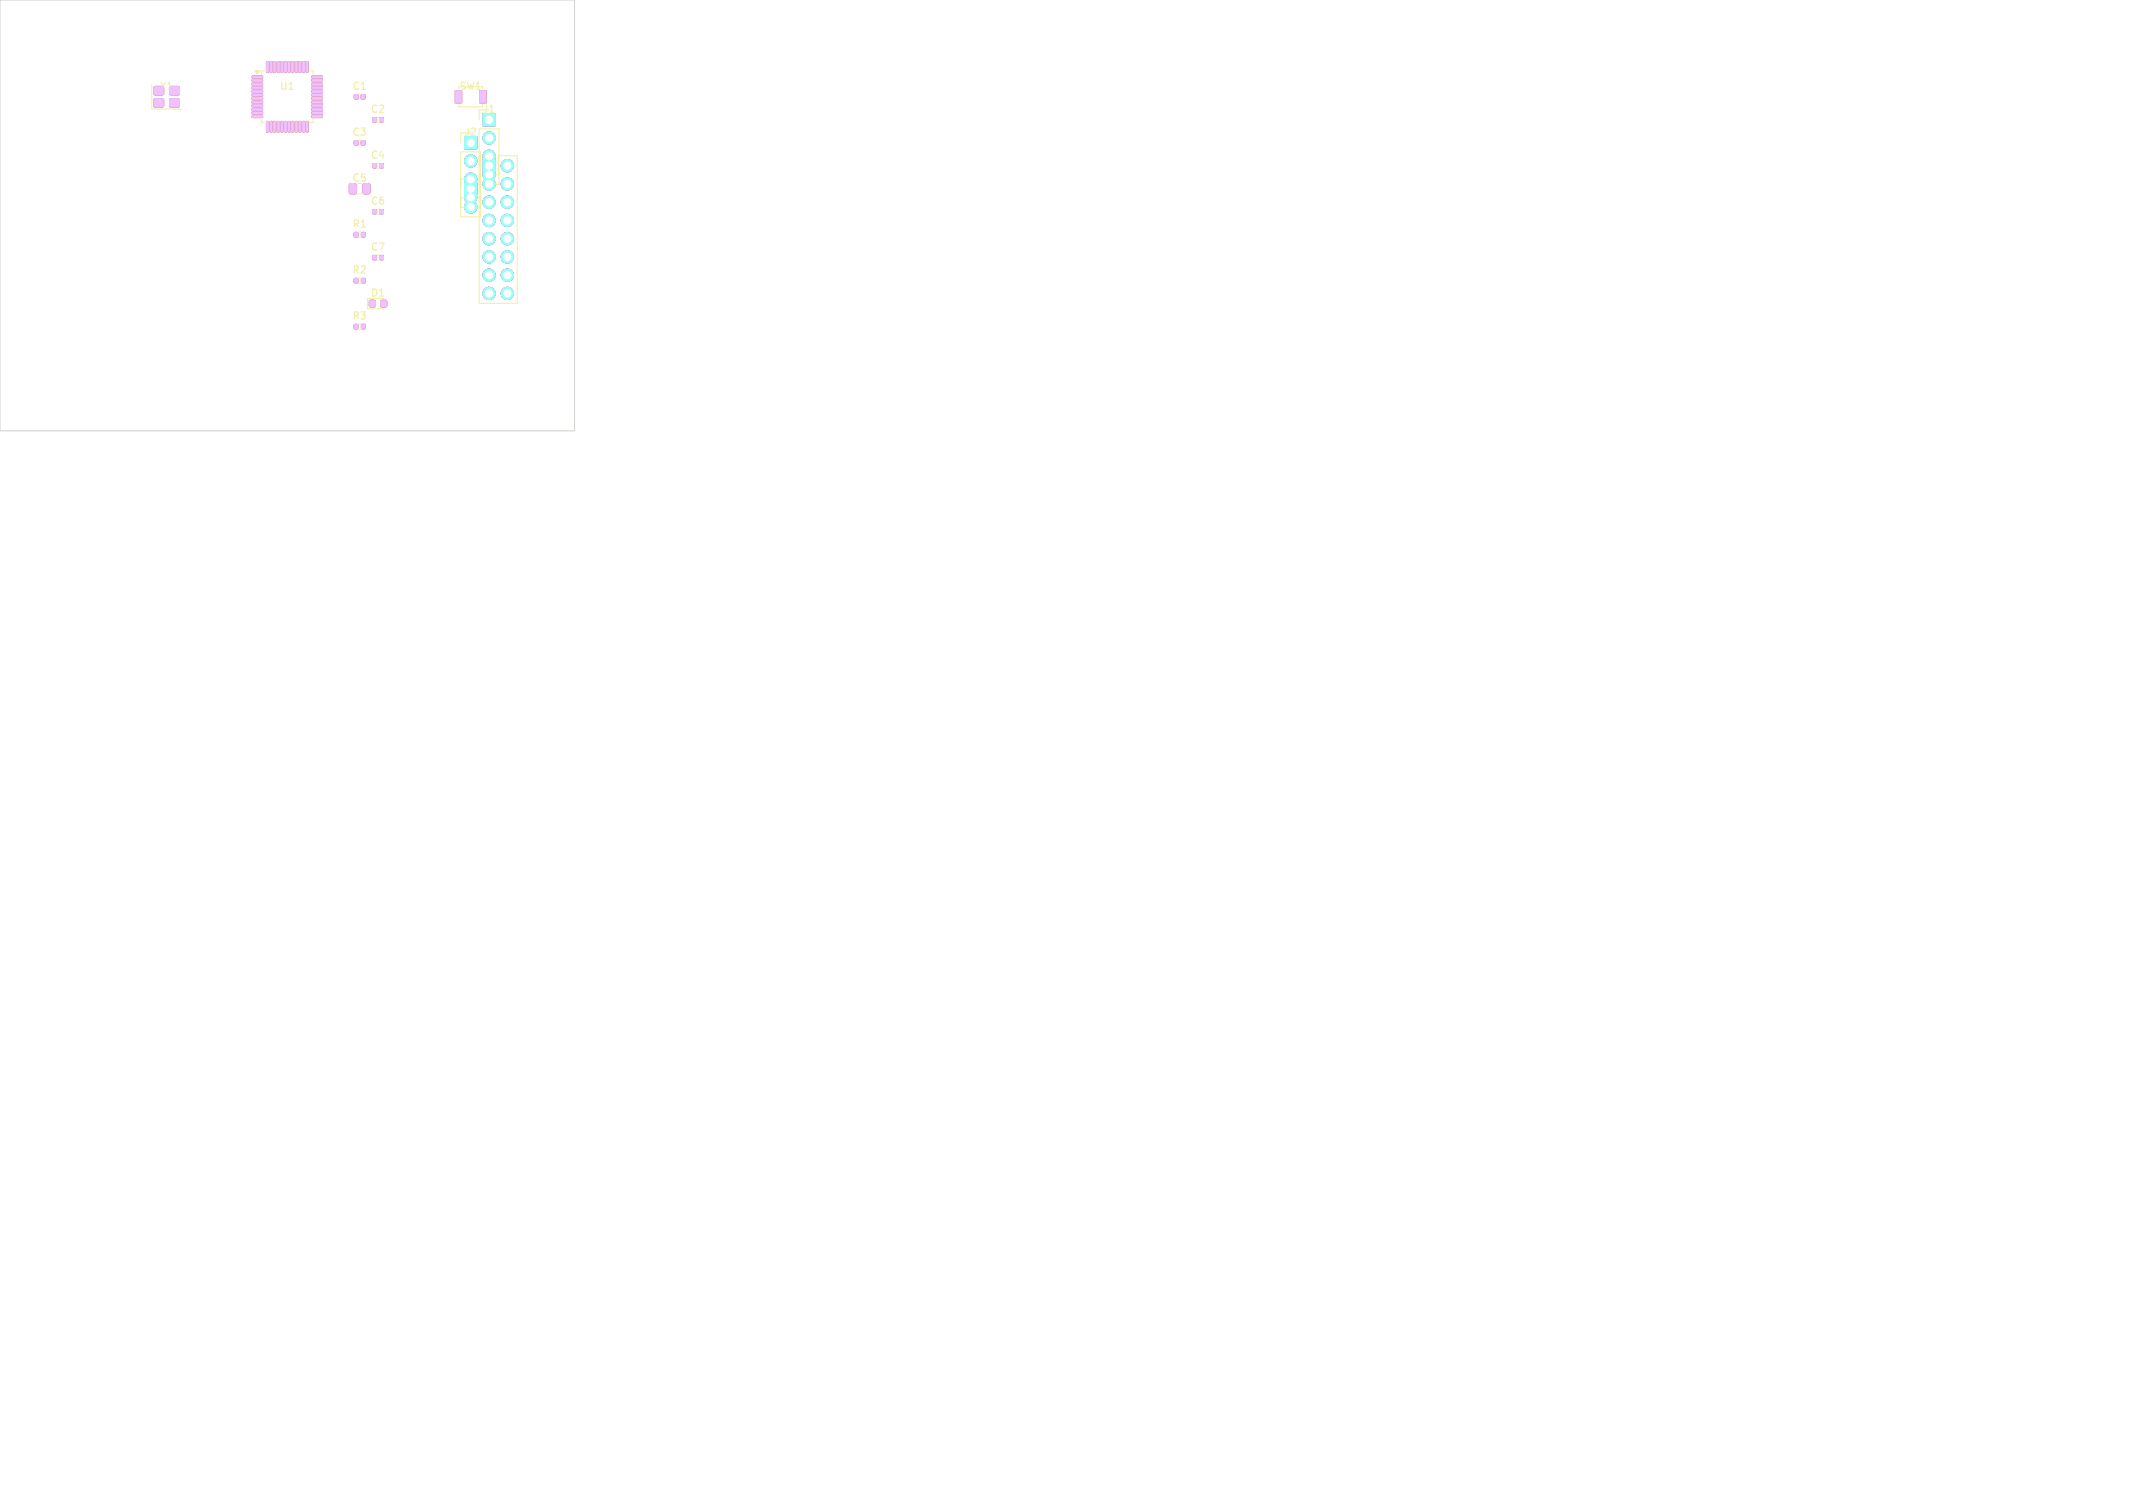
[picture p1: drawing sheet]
<svg xmlns="http://www.w3.org/2000/svg" width="297mm" height="210mm" viewBox="0 0 297 210" stroke-linecap="round" stroke-linejoin="round" font-family="sans-serif">
<defs><g id="words">
<g font-size="1.4" fill="#f2eda1">
<text x="22.2" y="12.7">Y1</text>
<text x="38.9" y="12.7">U1</text>
<text x="49" y="12.7">C1</text>
<text x="51.5" y="15.9">C2</text>
<text x="63.9" y="12.7">SW1</text>
<text x="67.1" y="15.9">J1</text>
<text x="49" y="19.1">C3</text>
<text x="51.5" y="22.3">C4</text>
<text x="64.6" y="19.1">J2</text>
<text x="49" y="25.5">C5</text>
<text x="51.5" y="28.7">C6</text>
<text x="49" y="31.9">R1</text>
<text x="51.5" y="35.1">C7</text>
<text x="49" y="38.3">R2</text>
<text x="51.5" y="41.5">D1</text>
<text x="49" y="44.7">R3</text>
</g>
<g font-size="1.4" fill="#fff">
<text x="67.1" y="22.3">J3</text>
<text x="64.6" y="25.5">J4</text>
</g>
</g></defs>
<g fill="#c83434" stroke="#c83434" stroke-width=".14">
<path d="M35.1 10.6h1.4l.1 .2-.1 .1h-1.3z"/>
<path d="M35.1 11.1h1.4l.1 .2-.1 .1h-1.3z"/>
<path d="M35.1 11.6h1.4l.1 .2-.1 .1h-1.3z"/>
<path d="M35.1 12.1h1.4l.1 .2-.1 .1h-1.3z"/>
<path d="M35.1 12.6h1.4l.1 .2-.1 .1h-1.3z"/>
<path d="M35.1 13.1h1.4l.1 .2-.1 .1h-1.3z"/>
<path d="M35.1 13.6h1.4l.1 .2-.1 .1h-1.3z"/>
<path d="M35.1 14.1h1.4l.1 .2-.1 .1h-1.3z"/>
<path d="M35.1 14.6h1.4l.1 .2-.1 .1h-1.3z"/>
<path d="M35.1 15.1h1.4l.1 .2-.1 .1h-1.3z"/>
<path d="M35.1 15.6h1.4l.1 .2-.1 .1h-1.3z"/>
<path d="M35.1 16.1h1.4l.1 .2-.1 .1h-1.3z"/>
<path d="M37.1 16.9l.3 .1v1.3l-.1 .1-.2-.1z"/>
<path d="M37.6 16.9l.3 .1v1.3l-.1 .1-.2-.1z"/>
<path d="M38.1 16.9l.3 .1v1.3l-.1 .1-.2-.1z"/>
<path d="M38.6 16.9l.3 .1v1.3l-.1 .1-.2-.1z"/>
<path d="M39.1 16.9l.3 .1v1.3l-.1 .1-.2-.1z"/>
<path d="M39.6 16.9l.3 .1v1.3l-.1 .1-.2-.1z"/>
<path d="M40.1 16.9l.3 .1v1.3l-.1 .1-.2-.1z"/>
<path d="M40.6 16.9l.3 .1v1.3l-.1 .1-.2-.1z"/>
<path d="M41.1 16.9l.3 .1v1.3l-.1 .1-.2-.1z"/>
<path d="M41.6 16.9l.3 .1v1.3l-.1 .1-.2-.1z"/>
<path d="M42.1 16.9l.3 .1v1.3l-.1 .1-.2-.1z"/>
<path d="M42.6 16.9l.3 .1v1.3l-.1 .1-.2-.1z"/>
<path d="M43.4 16.1h1.4l.1 .2-.1 .1h-1.3z"/>
<path d="M43.4 15.6h1.4l.1 .2-.1 .1h-1.3z"/>
<path d="M43.4 15.1h1.4l.1 .2-.1 .1h-1.3z"/>
<path d="M43.4 14.6h1.4l.1 .2-.1 .1h-1.3z"/>
<path d="M43.4 14.1h1.4l.1 .2-.1 .1h-1.3z"/>
<path d="M43.4 13.6h1.4l.1 .2-.1 .1h-1.3z"/>
<path d="M43.4 13.1h1.4l.1 .2-.1 .1h-1.3z"/>
<path d="M43.4 12.6h1.4l.1 .2-.1 .1h-1.3z"/>
<path d="M43.4 12.1h1.4l.1 .2-.1 .1h-1.3z"/>
<path d="M43.4 11.6h1.4l.1 .2-.1 .1h-1.3z"/>
<path d="M43.4 11.1h1.4l.1 .2-.1 .1h-1.3z"/>
<path d="M43.4 10.6h1.4l.1 .2-.1 .1h-1.3z"/>
<path d="M42.6 8.6l.3 .1v1.3l-.1 .1-.2-.1z"/>
<path d="M42.1 8.6l.3 .1v1.3l-.1 .1-.2-.1z"/>
<path d="M41.6 8.6l.3 .1v1.3l-.1 .1-.2-.1z"/>
<path d="M41.1 8.6l.3 .1v1.3l-.1 .1-.2-.1z"/>
<path d="M40.6 8.6l.3 .1v1.3l-.1 .1-.2-.1z"/>
<path d="M40.1 8.6l.3 .1v1.3l-.1 .1-.2-.1z"/>
<path d="M39.6 8.6l.3 .1v1.3l-.1 .1-.2-.1z"/>
<path d="M39.1 8.6l.3 .1v1.3l-.1 .1-.2-.1z"/>
<path d="M38.6 8.6l.3 .1v1.3l-.1 .1-.2-.1z"/>
<path d="M38.1 8.6l.3 .1v1.3l-.1 .1-.2-.1z"/>
<path d="M37.6 8.6l.3 .1v1.3l-.1 .1-.2-.1z"/>
<path d="M37.1 8.6l.3 .1v1.3l-.1 .1-.2-.1z"/>
<path d="M21.5 13.8l.1-.1 1.1 .1 .1 .2-.1 .9h-.1h-1.1l-.1-.2z"/>
<path d="M23.7 13.8l.1-.1 1.1 .1 .1 .2-.1 .9h-.1h-1.1l-.1-.2z"/>
<path d="M23.7 12.1l.1-.1 1.1 .1 .1 .2-.1 .9h-.1h-1.1l-.1-.2z"/>
<path d="M21.5 12.1l.1-.1 1.1 .1 .1 .2-.1 .9h-.1h-1.1l-.1-.2z"/>
<path d="M49.4 13.2h.4v.5h-.4z"/>
<path d="M50.3 13.2h.5v.5h-.5z"/>
<path d="M51.9 16.4h.5v.5h-.5z"/>
<path d="M52.9 16.4h.5v.5h-.5z"/>
<path d="M49.4 19.6h.4v.5h-.4z"/>
<path d="M50.3 19.6h.5v.5h-.5z"/>
<path d="M51.9 22.8h.5v.5h-.5z"/>
<path d="M52.9 22.8h.5v.5h-.5z"/>
<path d="M48.7 25.6h.7l.2 .1v1.1l-.1 .2h-.6l-.3-.1z"/>
<path d="M50.6 25.6h.7l.2 .1v1.1l-.1 .2h-.6l-.3-.1z"/>
<path d="M51.9 29.2h.5v.5h-.5z"/>
<path d="M52.9 29.2h.5v.5h-.5z"/>
<path d="M49.3 32.4h.5v.6h-.5z"/>
<path d="M50.4 32.4h.4v.6h-.4z"/>
<path d="M63.4 12.6h.9v1.7h-.9z"/>
<path d="M66.8 12.6h.9v1.7h-.9z"/>
<path d="M51.9 35.6h.5v.5h-.5z"/>
<path d="M52.9 35.6h.5v.5h-.5z"/>
<path d="M49.3 38.8h.5v.6h-.5z"/>
<path d="M50.4 38.8h.4v.6h-.4z"/>
<path d="M67.3 15.8h1.7v1.7h-1.7z"/>
<path d="M64.7 19h1.7v1.7h-1.7z"/>
<path d="M67.3 22.2h1.7v1.7h-1.7z"/>
<path d="M64.7 25.4h1.7v1.7h-1.7z"/>
<path d="M51.5 41.9h.7v.8h-.7z"/>
<path d="M53.1 41.9h.7v.8h-.7z"/>
<path d="M49.3 45.2h.5v.6h-.5z"/>
<path d="M50.4 45.2h.4v.6h-.4z"/>
<circle cx="68.1" cy="19.2" r=".85"/>
<circle cx="68.1" cy="24.3" r=".85"/>
<circle cx="65.5" cy="22.4" r=".85"/>
<circle cx="65.5" cy="27.5" r=".85"/>
<circle cx="70.6" cy="23.1" r=".85"/>
<circle cx="68.1" cy="25.6" r=".85"/>
<circle cx="70.6" cy="25.6" r=".85"/>
<circle cx="68.1" cy="28.2" r=".85"/>
<circle cx="70.6" cy="28.2" r=".85"/>
<circle cx="68.1" cy="30.7" r=".85"/>
<circle cx="70.6" cy="30.7" r=".85"/>
<circle cx="68.1" cy="33.2" r=".85"/>
<circle cx="70.6" cy="33.2" r=".85"/>
<circle cx="68.1" cy="35.8" r=".85"/>
<circle cx="70.6" cy="35.8" r=".85"/>
<circle cx="68.1" cy="38.3" r=".85"/>
<circle cx="70.6" cy="38.3" r=".85"/>
<circle cx="68.1" cy="40.9" r=".85"/>
<circle cx="70.6" cy="40.9" r=".85"/>
<circle cx="65.5" cy="28.8" r=".85"/>
</g>
<g fill="#4d7fc4" stroke="#4d7fc4" stroke-width=".14">
<path d="M67.3 15.8h1.7v1.7h-1.7z"/>
<path d="M64.7 19h1.7v1.7h-1.7z"/>
<path d="M67.3 22.2h1.7v1.7h-1.7z"/>
<path d="M64.7 25.4h1.7v1.7h-1.7z"/>
<circle cx="68.1" cy="19.2" r=".85"/>
<circle cx="68.1" cy="24.3" r=".85"/>
<circle cx="65.5" cy="22.4" r=".85"/>
<circle cx="65.5" cy="27.5" r=".85"/>
<circle cx="70.6" cy="23.1" r=".85"/>
<circle cx="68.1" cy="25.6" r=".85"/>
<circle cx="70.6" cy="25.6" r=".85"/>
<circle cx="68.1" cy="28.2" r=".85"/>
<circle cx="70.6" cy="28.2" r=".85"/>
<circle cx="68.1" cy="30.7" r=".85"/>
<circle cx="70.6" cy="30.7" r=".85"/>
<circle cx="68.1" cy="33.2" r=".85"/>
<circle cx="70.6" cy="33.2" r=".85"/>
<circle cx="68.1" cy="35.8" r=".85"/>
<circle cx="70.6" cy="35.8" r=".85"/>
<circle cx="68.1" cy="38.3" r=".85"/>
<circle cx="70.6" cy="38.3" r=".85"/>
<circle cx="68.1" cy="40.9" r=".85"/>
<circle cx="70.6" cy="40.9" r=".85"/>
<circle cx="65.5" cy="28.8" r=".85"/>
</g>
<g fill="none" stroke="#f2eda1" stroke-width=".14">
<path d="M21.1 11.8v3.4h4.2M36.4 16.6v.5h.4M36.8 9.9h-.4v.4M43.2 9.9h.4v.4M43.6 16.6v.5h-.4M50 13.8h.2M52.5 17h.2M63.9 12.1h3.3v.3M63.9 14.6v.3h3.3M64.2 18.5v1.4M66.7 15.3v1.4M49.8 27h.5"/>
<path d="M49.9 33.1h.3M49.9 39.5h.3M50 20.2h.2M52.5 23.4h.2M52.5 29.8h.2M52.5 36.2h.2M64.2 21.2h2.7v9h-2.7zM64.2 28.9h2.7M64.2 27.6h2.7M66.7 24.4h2.7v-2.7h2.6v20.5h-5.3v-24.2h2.8v7.7h-2.8M49.9 45.9h.3M53.4 41.5h-2.2v1.5h2.2"/>
</g>
<path d="M35.5 9.9h.6l-.3 .4z" fill="#f2eda1" stroke="#f2eda1" stroke-width=".14"/>
<g fill="#efc1ff" stroke="#efc1ff" stroke-width=".14">
<path d="M35.1 10.6h1.4l.1 .2-.1 .1h-1.3z"/>
<path d="M35.1 11.1h1.4l.1 .2-.1 .1h-1.3z"/>
<path d="M35.1 11.6h1.4l.1 .2-.1 .1h-1.3z"/>
<path d="M35.1 12.1h1.4l.1 .2-.1 .1h-1.3z"/>
<path d="M35.1 12.6h1.4l.1 .2-.1 .1h-1.3z"/>
<path d="M35.1 13.1h1.4l.1 .2-.1 .1h-1.3z"/>
<path d="M35.1 13.6h1.4l.1 .2-.1 .1h-1.3z"/>
<path d="M35.1 14.1h1.4l.1 .2-.1 .1h-1.3z"/>
<path d="M35.1 14.6h1.4l.1 .2-.1 .1h-1.3z"/>
<path d="M35.1 15.1h1.4l.1 .2-.1 .1h-1.3z"/>
<path d="M35.1 15.6h1.4l.1 .2-.1 .1h-1.3z"/>
<path d="M35.1 16.1h1.4l.1 .2-.1 .1h-1.3z"/>
<path d="M37.1 16.9l.3 .1v1.3l-.1 .1-.2-.1z"/>
<path d="M37.6 16.9l.3 .1v1.3l-.1 .1-.2-.1z"/>
<path d="M38.1 16.9l.3 .1v1.3l-.1 .1-.2-.1z"/>
<path d="M38.6 16.9l.3 .1v1.3l-.1 .1-.2-.1z"/>
<path d="M39.1 16.9l.3 .1v1.3l-.1 .1-.2-.1z"/>
<path d="M39.6 16.9l.3 .1v1.3l-.1 .1-.2-.1z"/>
<path d="M40.1 16.9l.3 .1v1.3l-.1 .1-.2-.1z"/>
<path d="M40.6 16.9l.3 .1v1.3l-.1 .1-.2-.1z"/>
<path d="M41.1 16.9l.3 .1v1.3l-.1 .1-.2-.1z"/>
<path d="M41.6 16.9l.3 .1v1.3l-.1 .1-.2-.1z"/>
<path d="M42.1 16.9l.3 .1v1.3l-.1 .1-.2-.1z"/>
<path d="M42.6 16.9l.3 .1v1.3l-.1 .1-.2-.1z"/>
<path d="M43.4 16.1h1.4l.1 .2-.1 .1h-1.3z"/>
<path d="M43.4 15.6h1.4l.1 .2-.1 .1h-1.3z"/>
<path d="M43.4 15.1h1.4l.1 .2-.1 .1h-1.3z"/>
<path d="M43.4 14.6h1.4l.1 .2-.1 .1h-1.3z"/>
<path d="M43.4 14.1h1.4l.1 .2-.1 .1h-1.3z"/>
<path d="M43.4 13.6h1.4l.1 .2-.1 .1h-1.3z"/>
<path d="M43.4 13.1h1.4l.1 .2-.1 .1h-1.3z"/>
<path d="M43.4 12.6h1.4l.1 .2-.1 .1h-1.3z"/>
<path d="M43.4 12.1h1.4l.1 .2-.1 .1h-1.3z"/>
<path d="M43.4 11.6h1.4l.1 .2-.1 .1h-1.3z"/>
<path d="M43.4 11.1h1.4l.1 .2-.1 .1h-1.3z"/>
<path d="M43.4 10.6h1.4l.1 .2-.1 .1h-1.3z"/>
<path d="M42.6 8.6l.3 .1v1.3l-.1 .1-.2-.1z"/>
<path d="M42.1 8.6l.3 .1v1.3l-.1 .1-.2-.1z"/>
<path d="M41.6 8.6l.3 .1v1.3l-.1 .1-.2-.1z"/>
<path d="M41.1 8.6l.3 .1v1.3l-.1 .1-.2-.1z"/>
<path d="M40.6 8.6l.3 .1v1.3l-.1 .1-.2-.1z"/>
<path d="M40.1 8.6l.3 .1v1.3l-.1 .1-.2-.1z"/>
<path d="M39.6 8.6l.3 .1v1.3l-.1 .1-.2-.1z"/>
<path d="M39.1 8.6l.3 .1v1.3l-.1 .1-.2-.1z"/>
<path d="M38.6 8.6l.3 .1v1.3l-.1 .1-.2-.1z"/>
<path d="M38.1 8.6l.3 .1v1.3l-.1 .1-.2-.1z"/>
<path d="M37.6 8.6l.3 .1v1.3l-.1 .1-.2-.1z"/>
<path d="M37.1 8.6l.3 .1v1.3l-.1 .1-.2-.1z"/>
<path d="M21.5 13.8l.1-.1 1.1 .1 .1 .2-.1 .9h-.1h-1.1l-.1-.2z"/>
<path d="M23.7 13.8l.1-.1 1.1 .1 .1 .2-.1 .9h-.1h-1.1l-.1-.2z"/>
<path d="M23.7 12.1l.1-.1 1.1 .1 .1 .2-.1 .9h-.1h-1.1l-.1-.2z"/>
<path d="M21.5 12.1l.1-.1 1.1 .1 .1 .2-.1 .9h-.1h-1.1l-.1-.2z"/>
<path d="M49.4 13.2h.4v.5h-.4z"/>
<path d="M50.3 13.2h.5v.5h-.5z"/>
<path d="M51.9 16.4h.5v.5h-.5z"/>
<path d="M52.9 16.4h.5v.5h-.5z"/>
<path d="M49.4 19.6h.4v.5h-.4z"/>
<path d="M50.3 19.6h.5v.5h-.5z"/>
<path d="M51.9 22.8h.5v.5h-.5z"/>
<path d="M52.9 22.8h.5v.5h-.5z"/>
<path d="M48.7 25.6h.7l.2 .1v1.1l-.1 .2h-.6l-.3-.1z"/>
<path d="M50.6 25.6h.7l.2 .1v1.1l-.1 .2h-.6l-.3-.1z"/>
<path d="M51.9 29.2h.5v.5h-.5z"/>
<path d="M52.9 29.2h.5v.5h-.5z"/>
<path d="M49.3 32.4h.5v.6h-.5z"/>
<path d="M50.4 32.4h.4v.6h-.4z"/>
<path d="M63.4 12.6h.9v1.7h-.9z"/>
<path d="M66.8 12.6h.9v1.7h-.9z"/>
<path d="M51.9 35.6h.5v.5h-.5z"/>
<path d="M52.9 35.6h.5v.5h-.5z"/>
<path d="M49.3 38.8h.5v.6h-.5z"/>
<path d="M50.4 38.8h.4v.6h-.4z"/>
<path d="M67.3 15.8h1.7v1.7h-1.7z"/>
<path d="M64.7 19h1.7v1.7h-1.7z"/>
<path d="M67.3 22.2h1.7v1.7h-1.7z"/>
<path d="M64.7 25.4h1.7v1.7h-1.7z"/>
<path d="M51.5 41.9h.7v.8h-.7z"/>
<path d="M53.1 41.9h.7v.8h-.7z"/>
<path d="M49.3 45.2h.5v.6h-.5z"/>
<path d="M50.4 45.2h.4v.6h-.4z"/>
<circle cx="68.1" cy="19.2" r=".85"/>
<circle cx="68.1" cy="24.3" r=".85"/>
<circle cx="65.5" cy="22.4" r=".85"/>
<circle cx="65.5" cy="27.5" r=".85"/>
<circle cx="70.6" cy="23.1" r=".85"/>
<circle cx="68.1" cy="25.6" r=".85"/>
<circle cx="70.6" cy="25.6" r=".85"/>
<circle cx="68.1" cy="28.2" r=".85"/>
<circle cx="70.6" cy="28.2" r=".85"/>
<circle cx="68.1" cy="30.7" r=".85"/>
<circle cx="70.6" cy="30.7" r=".85"/>
<circle cx="68.1" cy="33.2" r=".85"/>
<circle cx="70.6" cy="33.2" r=".85"/>
<circle cx="68.1" cy="35.8" r=".85"/>
<circle cx="70.6" cy="35.8" r=".85"/>
<circle cx="68.1" cy="38.3" r=".85"/>
<circle cx="70.6" cy="38.3" r=".85"/>
<circle cx="68.1" cy="40.9" r=".85"/>
<circle cx="70.6" cy="40.9" r=".85"/>
<circle cx="65.5" cy="28.8" r=".85"/>
</g>
<g fill="#9afff8" stroke="#9afff8" stroke-width=".14">
<path d="M67.3 15.8h1.7v1.7h-1.7z"/>
<path d="M64.7 19h1.7v1.7h-1.7z"/>
<path d="M67.3 22.2h1.7v1.7h-1.7z"/>
<path d="M64.7 25.4h1.7v1.7h-1.7z"/>
<circle cx="68.1" cy="19.2" r=".85"/>
<circle cx="68.1" cy="24.3" r=".85"/>
<circle cx="65.5" cy="22.4" r=".85"/>
<circle cx="65.5" cy="27.5" r=".85"/>
<circle cx="70.6" cy="23.1" r=".85"/>
<circle cx="68.1" cy="25.6" r=".85"/>
<circle cx="70.6" cy="25.6" r=".85"/>
<circle cx="68.1" cy="28.2" r=".85"/>
<circle cx="70.6" cy="28.2" r=".85"/>
<circle cx="68.1" cy="30.7" r=".85"/>
<circle cx="70.6" cy="30.7" r=".85"/>
<circle cx="68.1" cy="33.2" r=".85"/>
<circle cx="70.6" cy="33.2" r=".85"/>
<circle cx="68.1" cy="35.8" r=".85"/>
<circle cx="70.6" cy="35.8" r=".85"/>
<circle cx="68.1" cy="38.3" r=".85"/>
<circle cx="70.6" cy="38.3" r=".85"/>
<circle cx="68.1" cy="40.9" r=".85"/>
<circle cx="70.6" cy="40.9" r=".85"/>
<circle cx="65.5" cy="28.8" r=".85"/>
</g>
<path d="M0 0h80v60h-80z" fill="none" stroke="#d0d2cd" stroke-width=".14"/>
<g fill="#fff" stroke="#fff" stroke-width=".14">
<circle cx="68.1" cy="16.7" r=".5"/>
<circle cx="68.1" cy="19.2" r=".5"/>
<circle cx="68.1" cy="24.3" r=".5"/>
<circle cx="65.5" cy="19.9" r=".5"/>
<circle cx="65.5" cy="22.4" r=".5"/>
<circle cx="65.5" cy="27.5" r=".5"/>
<circle cx="68.1" cy="23.1" r=".5"/>
<circle cx="70.6" cy="23.1" r=".5"/>
<circle cx="68.1" cy="25.6" r=".5"/>
<circle cx="70.6" cy="25.6" r=".5"/>
<circle cx="68.1" cy="28.2" r=".5"/>
<circle cx="70.6" cy="28.2" r=".5"/>
<circle cx="68.1" cy="30.7" r=".5"/>
<circle cx="70.6" cy="30.7" r=".5"/>
<circle cx="68.1" cy="33.2" r=".5"/>
<circle cx="70.6" cy="33.2" r=".5"/>
<circle cx="68.1" cy="35.8" r=".5"/>
<circle cx="70.6" cy="35.8" r=".5"/>
<circle cx="68.1" cy="38.3" r=".5"/>
<circle cx="70.6" cy="38.3" r=".5"/>
<circle cx="68.1" cy="40.9" r=".5"/>
<circle cx="70.6" cy="40.9" r=".5"/>
<circle cx="65.5" cy="26.3" r=".5"/>
<circle cx="65.5" cy="28.8" r=".5"/>
</g>
<use href="#words"/>
</svg>
